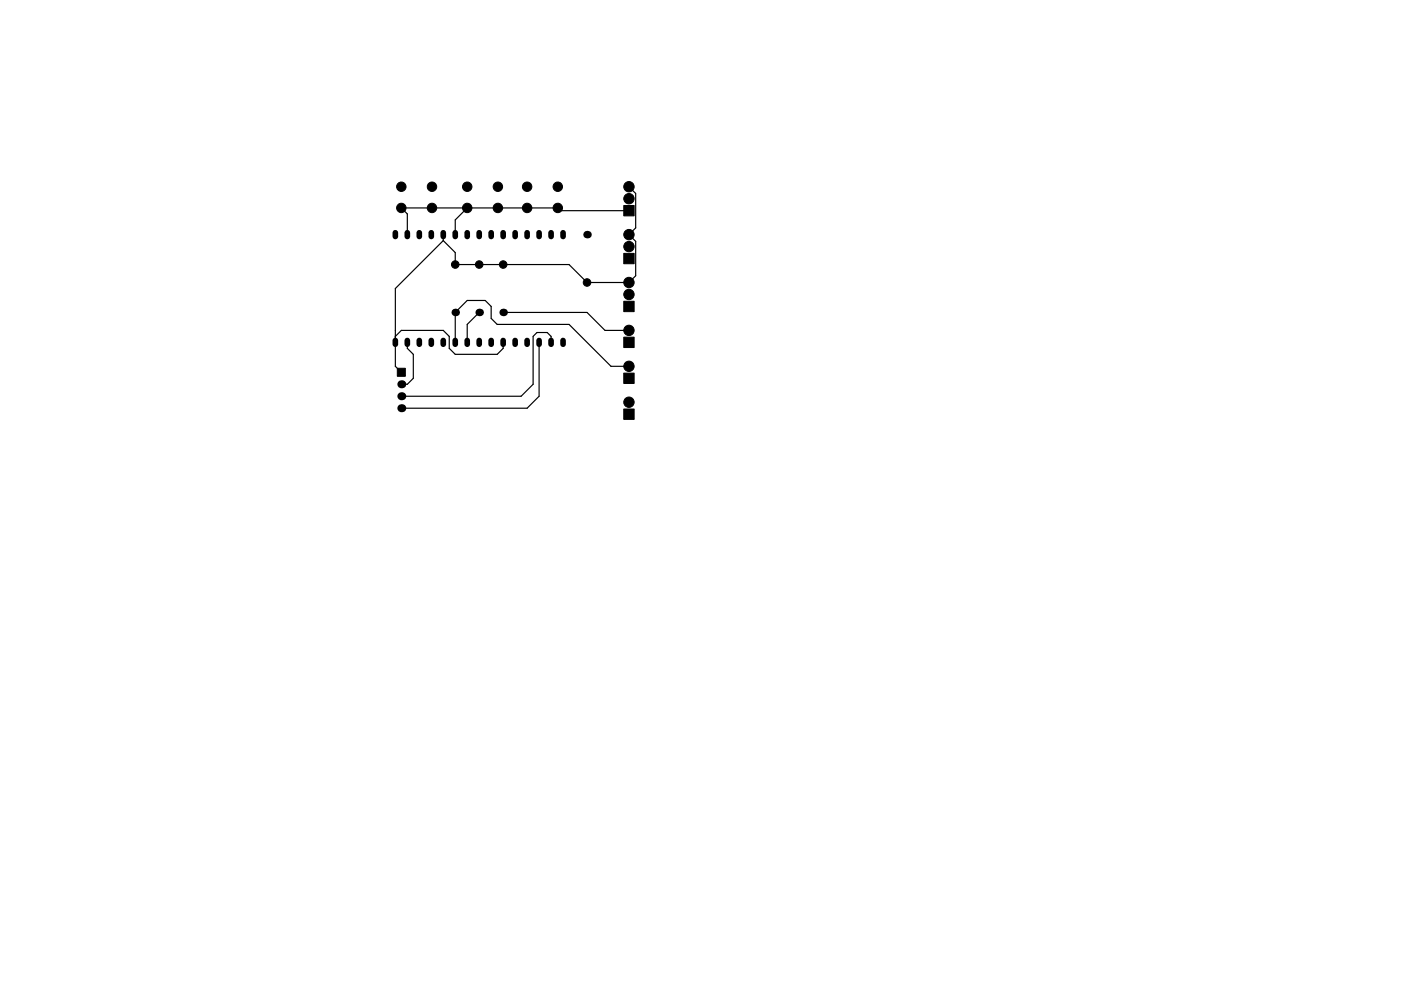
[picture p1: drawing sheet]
<svg xmlns="http://www.w3.org/2000/svg" width="297mm" height="210mm" viewBox="0 0 297 210" stroke-linecap="round" stroke-linejoin="round" font-family="sans-serif">
<g fill="#000" stroke="#000" stroke-width=".21">
<path d="M132.2 53.8h2.3v2.2h-2.3zM132.2 43.6h2.3v2.2h-2.3zM84.2 78.1h1.7v1.7h-1.7zM132.2 63.9h2.3v2.2h-2.3zM132.2 71.5h2.3v2.2h-2.3zM132.2 79.2h2.3v2.2h-2.3zM132.2 86.8h2.3v2.2h-2.3z"/>
<circle cx="85.1" cy="39.6" r="1"/>
<circle cx="91.6" cy="39.6" r="1"/>
<circle cx="99.1" cy="39.6" r="1"/>
<circle cx="105.6" cy="39.6" r="1"/>
<circle cx="111.8" cy="39.6" r="1"/>
<circle cx="118.3" cy="39.6" r="1"/>
<circle cx="133.3" cy="39.6" r="1.1"/>
<circle cx="85.1" cy="44.1" r="1"/>
<circle cx="91.6" cy="44.1" r="1"/>
<circle cx="96.5" cy="56.1" r=".8"/>
<circle cx="99.1" cy="44.1" r="1"/>
<circle cx="101.6" cy="56.1" r=".8"/>
<circle cx="105.6" cy="44.1" r="1"/>
<circle cx="106.7" cy="56.1" r=".8"/>
<circle cx="111.8" cy="44.1" r="1"/>
<circle cx="118.3" cy="44.1" r="1"/>
<circle cx="124.5" cy="59.9" r=".8"/>
<circle cx="133.3" cy="49.8" r="1.1"/>
<circle cx="133.3" cy="52.3" r="1.1"/>
<circle cx="133.3" cy="59.9" r="1.1"/>
<circle cx="133.3" cy="42.2" r="1.1"/>
<circle cx="133.3" cy="62.5" r="1.1"/>
<circle cx="133.3" cy="77.7" r="1.1"/>
<circle cx="133.3" cy="70.1" r="1.1"/>
<circle cx="133.3" cy="85.3" r="1.1"/>
</g>
<g fill="none" stroke="#000" stroke-width="1.2">
<path d="M83.8 49.4v.8M86.4 49.4v.8M88.9 49.4v.8M91.4 49.4v.8M94 49.4v.8M96.5 49.4v.8M99.1 49.4v.8M101.6 49.4v.8M104.1 49.4v.8M106.7 49.4v.8M109.2 49.4v.8M111.8 49.4v.8"/>
<path d="M114.3 49.4v.8M116.8 49.4v.8M119.4 49.4v.8M83.8 72.2v.8M86.4 72.2v.8M88.9 72.2v.8M91.4 72.2v.8M94 72.2v.8M96.5 72.2v.8M99.1 72.2v.8M101.6 72.2v.8M104.1 72.2v.8"/>
<path d="M106.7 72.2v.8M109.2 72.2v.8M111.8 72.2v.8M114.3 72.2v.8M116.8 72.2v.8M119.4 72.2v.8"/>
</g>
<g fill="#000">
<circle cx="124.5" cy="49.8" r=".8"/>
<circle cx="96.5" cy="66.3" r=".8"/>
<circle cx="101.6" cy="66.3" r=".8"/>
<circle cx="106.7" cy="66.3" r=".8"/>
<circle cx="85.1" cy="86.6" r=".85"/>
<circle cx="85.1" cy="84.1" r=".85"/>
<circle cx="85.1" cy="81.5" r=".85"/>
</g>
<path d="M133.3 39.6l1.5 1.4v7.4l-1.5 1.4 1.5 1.4v7.3l-1.5 1.4h-8.8l-3.9-3.8h-24.1v-2.5l-2.5-2.6M94 51l-10.2 10.2v16.5l1.3 1.3M94 49.8v1.2M99.1 44.1l-2.6 2.6v3.1M132.5 45.6l.8-.9h-14.5l-.5-.6h-33.2l1.3 1.3v4.4M83.8 71.4l1.3-1.3h8.9l1.2 1.3v2.5l1.3 1.3h8.9l1.3-1.3v-1.3M86.4 72.6v1.3l1.2 1.3v5.1l-1.2 1.2h-1.3M96.5 72.6v-6.3l2.6-2.6h3.8l1.2 1.3v2.6l1.3 1.2h15.2l8.9 8.9h3.8M101.6 66.3l-2.5 2.5v3.8M106.7 66.3h17.8l3.8 3.8h5M114.3 72.6v11.5l-2.5 2.5h-26.7M116.8 72.6v-1.2l-.8-.9h-2.2l-.8 .9v10.1l-2.5 2.6h-25.4" fill="none" stroke="#000" stroke-width=".25"/>
</svg>
